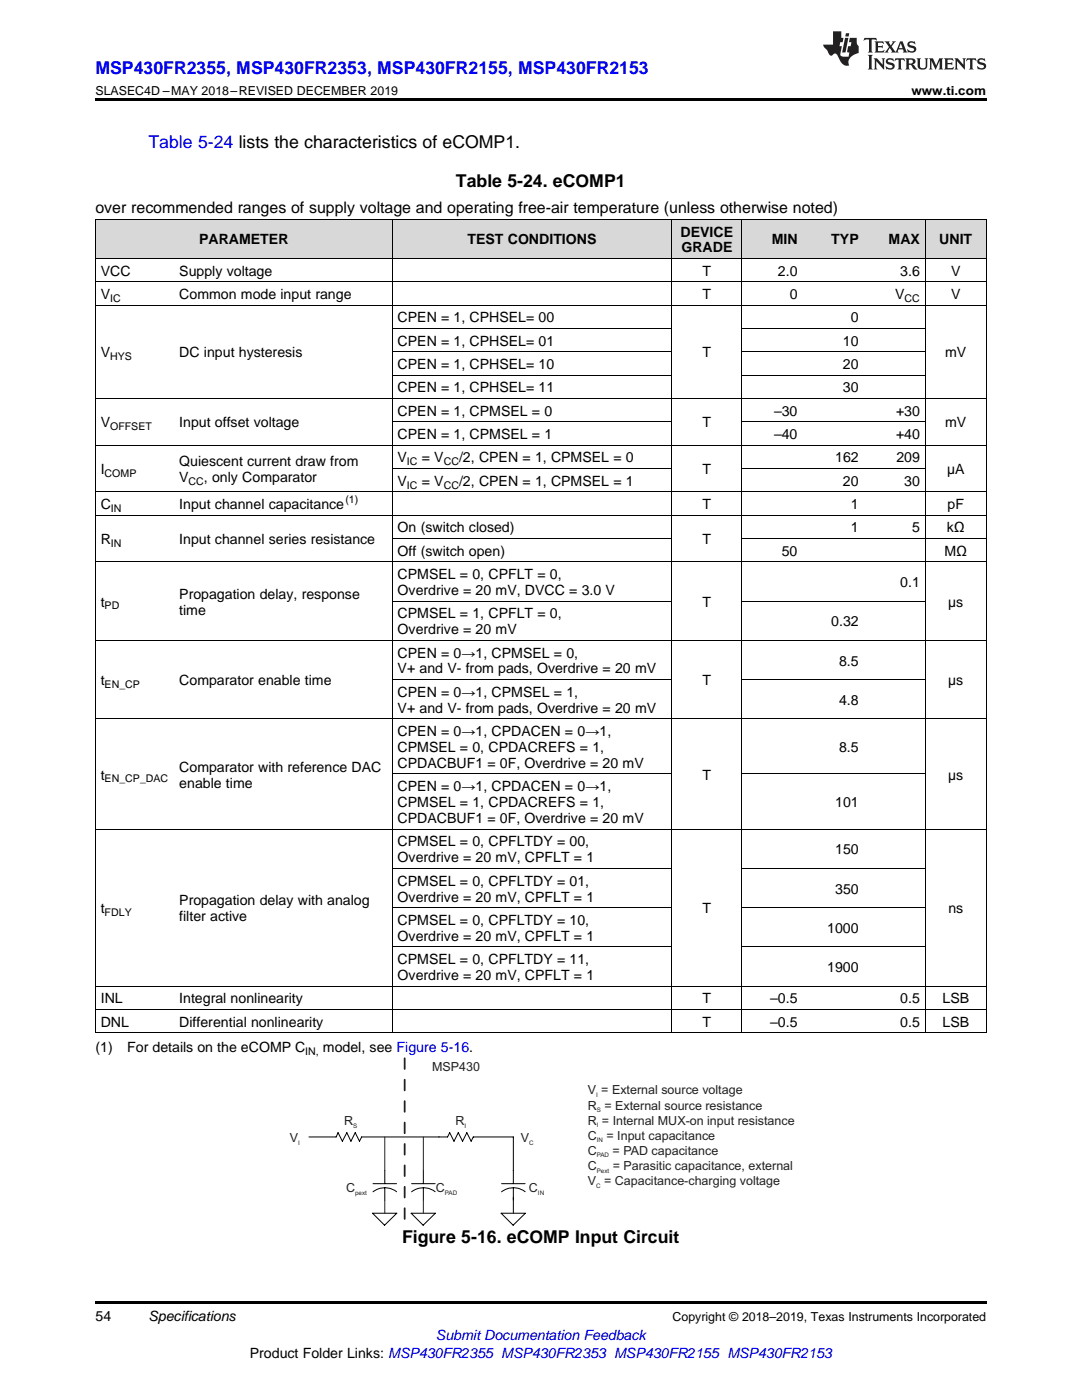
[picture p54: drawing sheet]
<svg xmlns="http://www.w3.org/2000/svg" width="216mm" height="279mm" viewBox="0 0 216 279" stroke-linecap="round" stroke-linejoin="round" font-family="sans-serif">
<defs><g id="words">
<g font-size="3.5" fill="#00f">
<text x="19" y="14.8">MSP430FR2355, MSP430FR2353, MSP430FR2155, MSP430FR2153</text>
<text x="29.6" y="29.6">Table 5-24 lists the characteristics of eCOMP1.</text>
</g>
<g font-size="3.5">
<text x="91" y="37.4">Table 5-24. eCOMP1</text>
<text x="80.2" y="248.1">Figure 5-16. eCOMP Input Circuit</text>
</g>
<text font-size="3.2" x="19" y="42.5">over recommended ranges of supply voltage and operating free-air temperature (unless otherwise noted)</text>
<g font-size="2.8">
<text x="135.8" y="47.2">DEVICE</text>
<text x="39.7" y="48.8">PARAMETER</text>
<text x="93.3" y="48.8">TEST CONDITIONS</text>
<text x="136" y="50.4">GRADE</text>
<text x="154" y="48.8">MIN</text>
<text x="165.9" y="48.8">TYP</text>
<text x="177.3" y="48.8">MAX</text>
<text x="187.4" y="48.8">UNIT</text>
<text x="20.1" y="55">VCC</text>
<text x="20.1" y="59.7">V</text>
<text x="35.8" y="55">Supply voltage</text>
<text x="35.8" y="59.7">Common mode input range</text>
<text x="140.2" y="55">T</text>
<text x="140.2" y="59.7">T</text>
<text x="155.2" y="55">2.0</text>
<text x="157.6" y="59.7">0</text>
<text x="178.6" y="59.7">V</text>
<text x="179.6" y="55">3.6</text>
<text x="189.8" y="55">V</text>
<text x="189.8" y="59.7">V</text>
<text x="79.3" y="64.3">CPEN = 1, CPHSEL= 00</text>
<text x="169.8" y="64.3">0</text>
<text x="20.1" y="71.3">V</text>
<text x="35.8" y="71.3">DC input hysteresis</text>
<text x="79.3" y="69">CPEN = 1, CPHSEL= 01</text>
<text x="140.2" y="71.3">T</text>
<text x="168.2" y="69">10</text>
<text x="188.6" y="71.3">mV</text>
<text x="79.3" y="73.7">CPEN = 1, CPHSEL= 10</text>
<text x="168.2" y="73.7">20</text>
<text x="79.3" y="78.3">CPEN = 1, CPHSEL= 11</text>
<text x="79.3" y="83">CPEN = 1, CPMSEL = 0</text>
<text x="154.4" y="83">–30</text>
<text x="168.2" y="78.3">30</text>
<text x="178.8" y="83">+30</text>
<text x="20.1" y="85.3">V</text>
<text x="35.8" y="85.3">Input offset voltage</text>
<text x="79.3" y="87.6">CPEN = 1, CPMSEL = 1</text>
<text x="140.2" y="85.3">T</text>
<text x="154.4" y="87.6">–40</text>
<text x="178.8" y="87.6">+40</text>
<text x="188.6" y="85.3">mV</text>
<text x="20.1" y="94.6">I</text>
<text x="35.8" y="93">Quiescent current draw from</text>
<text x="79.3" y="92.3">V</text>
<text x="84.2" y="92.3">= V</text>
<text x="91.6" y="92.3">/2, CPEN = 1, CPMSEL = 0</text>
<text x="140.2" y="94.6">T</text>
<text x="166.7" y="92.3">162</text>
<text x="178.9" y="92.3">209</text>
<text x="189" y="94.6">µA</text>
<text x="20.1" y="101.6">C</text>
<text x="35.8" y="96.2">V</text>
<text x="35.8" y="101.6">Input channel capacitance</text>
<text x="40.7" y="96.2">, only Comparator</text>
<text x="79.3" y="96.9">V</text>
<text x="84.2" y="96.9">= V</text>
<text x="91.6" y="96.9">/2, CPEN = 1, CPMSEL = 1</text>
<text x="140.2" y="101.6">T</text>
<text x="168.2" y="96.9">20</text>
<text x="169.8" y="101.6">1</text>
<text x="180.4" y="96.9">30</text>
<text x="189.1" y="101.6">pF</text>
<text x="79.3" y="106.3">On (switch closed)</text>
<text x="169.8" y="106.3">1</text>
<text x="182" y="106.3">5</text>
<text x="188.9" y="106.3">kΩ</text>
<text x="20.1" y="108.6">R</text>
<text x="35.8" y="108.6">Input channel series resistance</text>
<text x="79.3" y="110.9">Off (switch open)</text>
<text x="140.2" y="108.6">T</text>
<text x="156" y="110.9">50</text>
<text x="188.5" y="110.9">MΩ</text>
<text x="35.8" y="119.5">Propagation delay, response</text>
<text x="79.3" y="115.6">CPMSEL = 0, CPFLT = 0,</text>
<text x="79.3" y="118.7">Overdrive = 20 mV, DVCC = 3.0 V</text>
<text x="179.6" y="117.2">0.1</text>
<text x="20.1" y="121.1">t</text>
<text x="35.8" y="122.7">time</text>
<text x="79.3" y="123.4">CPMSEL = 1, CPFLT = 0,</text>
<text x="140.2" y="121.1">T</text>
<text x="165.9" y="125">0.32</text>
<text x="189.2" y="121.1">µs</text>
<text x="79.3" y="126.6">Overdrive = 20 mV</text>
<text x="79.3" y="131.2">CPEN = 0→1, CPMSEL = 0,</text>
<text x="20.1" y="136.7">t</text>
<text x="35.8" y="136.7">Comparator enable time</text>
<text x="79.3" y="134.4">V+ and V- from pads, Overdrive = 20 mV</text>
<text x="140.2" y="136.7">T</text>
<text x="167.4" y="132.8">8.5</text>
<text x="189.2" y="136.7">µs</text>
<text x="79.3" y="139.1">CPEN = 0→1, CPMSEL = 1,</text>
<text x="79.3" y="142.2">V+ and V- from pads, Overdrive = 20 mV</text>
<text x="167.4" y="140.7">4.8</text>
<text x="79.3" y="146.9">CPEN = 0→1, CPDACEN = 0→1,</text>
<text x="20.1" y="155.6">t</text>
<text x="35.8" y="154">Comparator with reference DAC</text>
<text x="79.3" y="150.1">CPMSEL = 0, CPDACREFS = 1,</text>
<text x="79.3" y="153.2">CPDACBUF1 = 0F, Overdrive = 20 mV</text>
<text x="140.2" y="155.6">T</text>
<text x="167.4" y="150.1">8.5</text>
<text x="189.2" y="155.6">µs</text>
<text x="35.8" y="157.2">enable time</text>
<text x="79.3" y="157.9">CPEN = 0→1, CPDACEN = 0→1,</text>
<text x="79.3" y="161.1">CPMSEL = 1, CPDACREFS = 1,</text>
<text x="166.7" y="161.1">101</text>
<text x="79.3" y="164.3">CPDACBUF1 = 0F, Overdrive = 20 mV</text>
<text x="79.3" y="168.9">CPMSEL = 0, CPFLTDY = 00,</text>
<text x="79.3" y="172.1">Overdrive = 20 mV, CPFLT = 1</text>
<text x="166.7" y="170.5">150</text>
<text x="79.3" y="176.7">CPMSEL = 0, CPFLTDY = 01,</text>
<text x="79.3" y="179.9">Overdrive = 20 mV, CPFLT = 1</text>
<text x="166.7" y="178.3">350</text>
<text x="20.1" y="182.2">t</text>
<text x="35.8" y="180.7">Propagation delay with analog</text>
<text x="35.8" y="183.8">filter active</text>
<text x="79.3" y="184.6">CPMSEL = 0, CPFLTDY = 10,</text>
<text x="140.2" y="182.2">T</text>
<text x="189.2" y="182.2">ns</text>
<text x="79.3" y="187.7">Overdrive = 20 mV, CPFLT = 1</text>
<text x="165.1" y="186.2">1000</text>
<text x="79.3" y="192.4">CPMSEL = 0, CPFLTDY = 11,</text>
<text x="79.3" y="195.6">Overdrive = 20 mV, CPFLT = 1</text>
<text x="165.1" y="194">1900</text>
<text x="20.1" y="200.2">INL</text>
<text x="35.8" y="200.2">Integral nonlinearity</text>
<text x="140.2" y="200.2">T</text>
<text x="153.7" y="200.2">–0.5</text>
<text x="179.6" y="200.2">0.5</text>
<text x="188.1" y="200.2">LSB</text>
<text x="20.1" y="204.9">DNL</text>
<text x="35.8" y="204.9">Differential nonlinearity</text>
<text x="140.2" y="204.9">T</text>
<text x="153.7" y="204.9">–0.5</text>
<text x="179.6" y="204.9">0.5</text>
<text x="188.1" y="204.9">LSB</text>
<text x="19" y="210">(1)</text>
<text x="25.4" y="210">For details on the eCOMP C</text>
<text x="64.4" y="210">model, see Figure 5-16.</text>
<text x="19" y="263.6">54</text>
<text x="29.6" y="263.6">Specifications</text>
<text x="49.8" y="270.9">Product Folder Links: MSP430FR2355 MSP430FR2353 MSP430FR2155 MSP430FR2153</text>
</g>
<text font-size="2.8" fill="#00f" x="87" y="267.4">Submit Documentation Feedback</text>
<g font-size="2.5">
<text x="19" y="19">SLASEC4D –MAY 2018–REVISED DECEMBER 2019</text>
<text x="181.9" y="19">www.ti.com</text>
<text x="134.2" y="263.6">Copyright © 2018–2019, Texas Instruments Incorporated</text>
</g>
<g font-size="2.5" fill="#231f20">
<text x="86.2" y="213.8">MSP430</text>
<text x="117.3" y="218.4">V = External source voltage</text>
<text x="117.3" y="221.4">R = External source resistance</text>
<text x="57.9" y="228">V</text>
<text x="68.7" y="224.6">R</text>
<text x="90.9" y="224.6">R</text>
<text x="103.9" y="228">V</text>
<text x="117.3" y="224.5">R = Internal MUX-on input resistance</text>
<text x="117.3" y="227.5">C</text>
<text x="121" y="227.5">= Input capacitance</text>
<text x="117.3" y="230.5">C</text>
<text x="117.3" y="233.5">C</text>
<text x="122.2" y="230.5">= PAD capacitance</text>
<text x="122.3" y="233.5">= Parasitic capacitance, external</text>
<text x="69.1" y="237.9">C</text>
<text x="87" y="237.9">C</text>
<text x="105.5" y="237.9">C</text>
<text x="117.3" y="236.5">V = Capacitance-charging voltage</text>
</g>
<g font-size="2.1">
<text x="22" y="60.3">IC</text>
<text x="180.5" y="60.3">CC</text>
<text x="22" y="71.9">HYS</text>
<text x="22" y="85.9">OFFSET</text>
<text x="20.9" y="95.2">COMP</text>
<text x="81.2" y="92.9">IC</text>
<text x="88.5" y="92.9">CC</text>
<text x="37.6" y="96.8">CC</text>
<text x="68.9" y="100.5">(1)</text>
<text x="81.2" y="97.5">IC</text>
<text x="88.5" y="97.5">CC</text>
<text x="22.1" y="102.2">IN</text>
<text x="22.1" y="109.1">IN</text>
<text x="20.9" y="121.6">PD</text>
<text x="20.9" y="137.3">EN_CP</text>
<text x="20.9" y="156.1">EN_CP_DAC</text>
<text x="20.9" y="182.8">FDLY</text>
<text x="60.9" y="210.6">IN,</text>
</g>
<g font-size="1.2" fill="#231f20">
<text x="118.9" y="218.9">I</text>
<text x="119.1" y="221.9">S</text>
<text x="70.5" y="225.1">S</text>
<text x="92.7" y="225.1">I</text>
<text x="119.1" y="225">I</text>
<text x="119.1" y="228">IN</text>
<text x="59.5" y="228.5">I</text>
<text x="105.6" y="228.5">C</text>
<text x="119.1" y="231">PAD</text>
<text x="70.9" y="238.4">pext</text>
<text x="88.8" y="238.4">PAD</text>
<text x="107.3" y="238.4">IN</text>
<text x="118.9" y="237">C</text>
<text x="119.1" y="234">Pext</text>
</g>
</g></defs>
<g fill="#d8d8d8">
<path d="M19 43.8h15.7v7.8h-15.7z"/>
<path d="M34.7 43.8h43.6v7.8h-43.6z"/>
<path d="M78.3 43.8h55.8v7.8h-55.8z"/>
<path d="M134.1 43.8h13.9v7.8h-13.9z"/>
<path d="M148 43.8h12.2v7.8h-12.2z"/>
<path d="M160.2 43.8h12.2v7.8h-12.2z"/>
<path d="M172.4 43.8h12.2v7.8h-12.2z"/>
<path d="M184.6 43.8h12.2v7.8h-12.2z"/>
</g>
<path d="M19 259.7h177.8v.5h-177.8z" fill="#000"/>
<path d="M61.6 226.9h5.5l.4-.8 .8 1.7 .9-1.7 .8 1.7 .9-1.7 .8 1.7 .5-.9h17.1l.4-.8 .9 1.7 .8-1.7 .9 1.7 .9-1.7 .8 1.7 .4-.9h8v8.6M102.4 236.7v5.4" fill="none" stroke="#000" stroke-width=".2"/>
<path d="M100.1 233.7h4.7v5.1h-4.7z" fill="#fff"/>
<g fill="none" stroke="#000" stroke-width=".2">
<path d="M19 56.3h177.8M19 51.6h177.8M19 43.8h177.8M19.1 43.8v162.4M78.2 43.8v162.4M134 43.8v162.4M148 43.8v162.4M184.6 43.8v162.4M196.8 43.8v162.4M19 79.5h177.8M19 60.9h177.8M78.3 74.9h55.8"/>
<path d="M78.3 70.2h55.8M78.3 65.6h55.8M148 74.9h36.6M148 70.2h36.6M148 65.6h36.6M19 98.2h177.8M19 88.8h177.8M78.3 93.5h55.8M78.3 84.2h55.8M148 93.5h36.6M148 84.2h36.6M19 112.1h177.8"/>
<path d="M19 102.8h177.8M78.3 120h55.8M78.3 107.5h55.8M148 120h36.6M148 107.5h48.8M19 127.8h177.8M78.3 135.6h55.8M148 135.6h36.6M19 143.5h177.8M78.3 154.5h55.8M148 154.5h36.6M19 165.5h177.8"/>
<path d="M78.3 173.3h55.8M148 173.3h36.6M19 196.8h177.8M78.3 189h55.8M78.3 181.1h55.8M148 189h36.6M148 181.1h36.6M19 206.1h177.8M19 201.5h177.8M74.4 236.2h4.7M76.8 233.6v2.6M76.8 237v2.5"/>
<path d="M79.1 237.8a3.8 3.8 0 0 0-4.7 .1M82.1 236.2h4.7M84.5 233.6v2.6M84.5 237v2.5M86.8 237.8a3.8 3.8 0 0 0-4.7 .1M100.1 236.2h4.7M102.4 233.6v2.6M102.4 237v2.5M104.8 237.8a3.8 3.8 0 0 0-4.7 .1M74.3 242.1h4.9l-2.5 2.4zM82 242.1h4.9l-2.5 2.4zM100 242.1h4.8l-2.4 2.4z"/>
</g>
<path d="M76.8 226.9v6.7M76.8 239.5v2.6M84.5 226.9v6.7M84.5 239.5v2.6" fill="none" stroke="#231f20" stroke-width=".2"/>
<path d="M80.7 243.3v-32.4" fill="none" stroke="#231f20" stroke-width=".36" stroke-dasharray="2.1 2.1"/>
<path d="M19 19.5h177.8v.5h-177.8z" fill="#000"/>
<g fill="#231f20">
<path d="M172.5 7.6l-.1 .5 .4-.2h.6v.1v2.1l-.2 .4h.9l-.2-.4v-2.1l.1-.1h.5l.5 .2-.2-.5zM174.5 8.3l.2 .3v1.5l-.2 .4h1.8l.2-.6a1.04 1.04 0 0 1-1.3 .2v-.7h.6l.3 .2v-.6l-.3 .2h-.6v-.6l.8-.1 .4 .3-.2-.5zM176.5 8.3l.9 1.1-.9 1.1h.8l-.2-.2 .4-.7 .5 .7-.2 .2h1.5l-.2-.2 .2-.4h.9l.1 .4-.2 .2h1l-.3-.3-.7-1.9h-.5l-.9 2-.8-1 .9-1h-.8l.1 .3-.4 .5-.3-.6 .1-.2zM179.7 8.6l.4 1h-.7zM181.3 8.4a.63 .63 0 0 0-.2 .7 .63 .63 0 0 0 .6 .4l.6 .2 .1 .2a.75 .75 0 0 1-.7 .4 .75 .75 0 0 1-.6-.5l.1 .7 .1-.1a1.11 1.11 0 0 0 1.5-.6 1.13 1.13 0 0 0-1.2-.8l-.1-.4a1.04 1.04 0 0 1 1.2 .2l-.2-.5-.2 .1-.4-.2zM173.2 10.9l.2 .4v2.2l-.2 .4h1l-.3-.4v-2.2l.3-.4zM174.3 11.6l.3 .4v1.5l-.3 .4h.8l-.2-.4v-1.3l1.5 1.7v-1.9l.2-.4h-.7l.2 .4v.9l-1.1-1.3zM177 11.8a.62 .62 0 0 0-.2 .7 .62 .62 0 0 0 .6 .4l.6 .1 .1 .3a.76 .76 0 0 1-.7 .3 .76 .76 0 0 1-.7-.4l.2 .7 .1-.1a1.11 1.11 0 0 0 1.5-.6 1.13 1.13 0 0 0-1.2-.8l-.1-.4a1.04 1.04 0 0 1 1.2 .2l-.2-.6-.2 .1-.5-.1zM178.7 11.6l-.2 .6a.61 .61 0 0 1 .8-.3v1.6l-.2 .4h.9l-.2-.4v-1.6a.63 .63 0 0 1 .7 .3l-.1-.6zM180.6 11.6l.3 .4v1.5l-.3 .4h1l-.2-.2-.1-.8 .6 .2a.76 .76 0 0 0 1.2 .7l-1-1a.58 .58 0 0 0 .6-.5 .58 .58 0 0 0-.5-.6zM181.4 11.9h.1a.45 .45 0 0 1 .5 .1 .45 .45 0 0 1 .1 .5l-.8 .2zM182.9 11.6l.2 .2a2.17 2.17 0 0 0 .3 1.9 .99 .99 0 0 0 1.6-.6v-1.1l.2-.4h-.7l.2 .2a1.92 1.92 0 0 1-.2 1.8 .6 .6 0 0 1-.9-.5v-1.1l.2-.4zM185.4 11.6l.2 .4v1.5l-.2 .4h.7l-.2-.4v-1.4l.8 1.8 .8-1.8v1.4l-.2 .4h.9l-.2-.4v-1.5l.2-.4h-.8l-.6 1.5-.6-1.5zM188.4 11.6l.2 .4v1.5l-.2 .4h1.8l.1-.6a1.04 1.04 0 0 1-1.2 .1v-.6h.5l.4 .2v-.6l-.4 .2h-.5v-.7h.8l.3 .3-.1-.6zM190.5 11.6l.2 .4v1.5l-.2 .4h.7l-.2-.4v-1.3l1.5 1.7v-1.9l.2-.4h-.7l.2 .4v.9l-1.1-1.3zM192.9 11.6l-.1 .6a.61 .61 0 0 1 .7-.3l.1 1.6-.3 .4h1l-.3-.4 .1-1.6a.63 .63 0 0 1 .7 .3l-.1-.6zM195.2 11.8a.62 .62 0 0 0-.2 .7 .62 .62 0 0 0 .6 .4l.6 .1 .1 .3a.76 .76 0 0 1-.7 .3 .76 .76 0 0 1-.6-.4l.1 .7 .1-.1a1.11 1.11 0 0 0 1.6-.6 1.13 1.13 0 0 0-1.3-.8l-.1-.4a1.04 1.04 0 0 1 1.2 .2l-.1-.6-.2 .1-.5-.1z"/>
<path d="M166.2 6.3v2.6h-1.9v.4l.8 .9a.91 .91 0 0 0 1 .8 .56 .56 0 0 1 .5-.3 .56 .56 0 0 1 .5 .3l.4 .8a1.53 1.53 0 0 0 1.9 1.2 1.54 1.54 0 0 1 1-2.1l.9-.3v-1.4a1.52 1.52 0 0 1-.4-1.6h-1.3l-.2 .8h.5l-.2 .8h-.5l-.1 1v.2l.4 .1-.2 .8a1.93 1.93 0 0 1-1.6-.3l.3-1.8h-.5l.2-.8h.4l.2-.8h-.4v-1.3zM168.6 7.6l-.6 2.9h.7l.6-2.9zM168.8 6.6l-.1 .7h.6l.2-.7z"/>
</g>
<use href="#words"/>
</svg>
